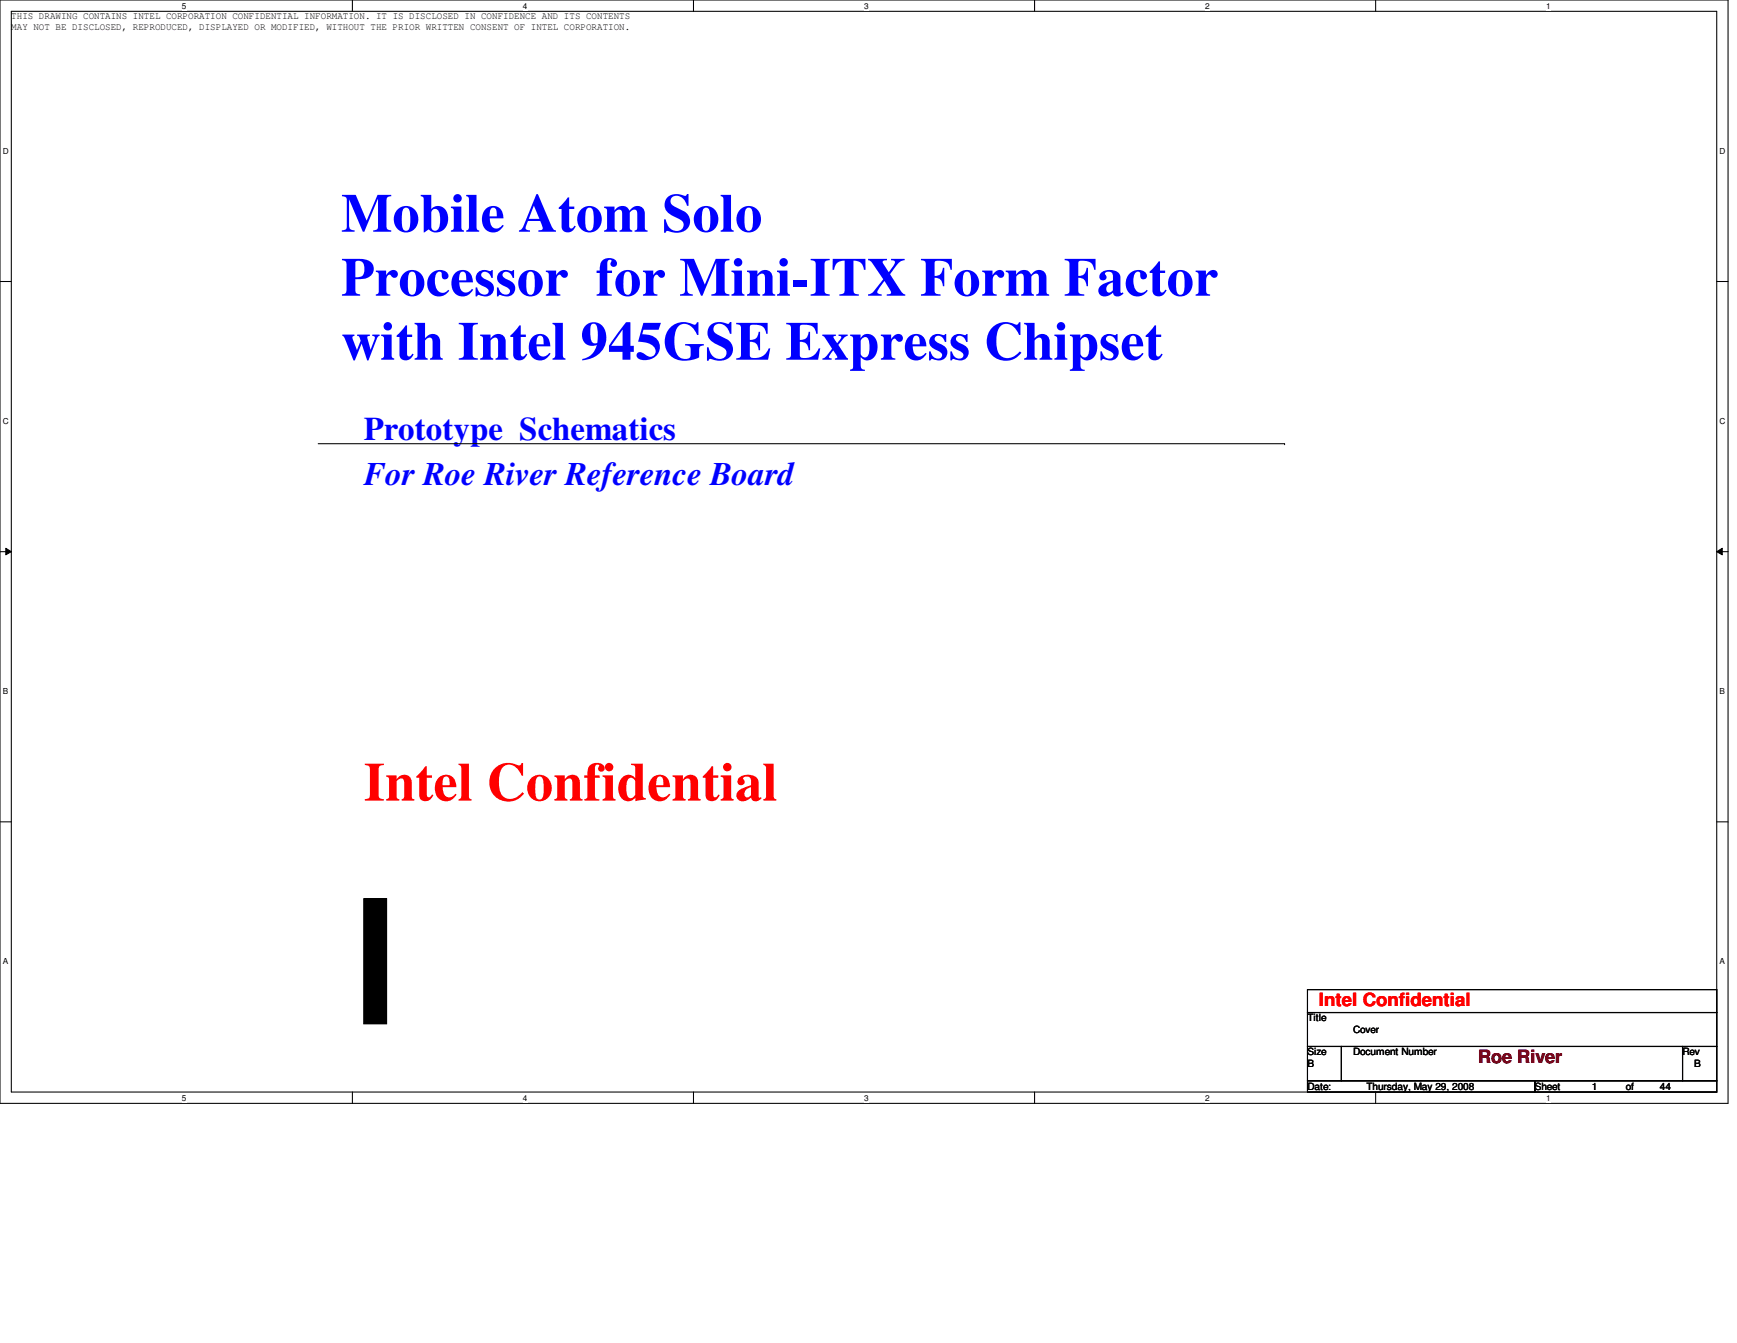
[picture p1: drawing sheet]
<svg xmlns="http://www.w3.org/2000/svg" width="279mm" height="216mm" viewBox="0 0 279 216" stroke-linecap="round" stroke-linejoin="round" font-family="sans-serif">
<defs><g id="words">
<g font-size="8.8" fill="#00f">
<text x="54.9" y="37.3">Mobile Atom Solo</text>
<text x="54.9" y="47.5">Processor for Mini-ITX Form Factor</text>
<text x="54.9" y="57.8">with Intel 945GSE Express Chipset</text>
</g>
<text font-size="8.8" fill="#f00" x="58.5" y="128.7">Intel Confidential</text>
<g font-size="5.3" fill="#00f">
<text x="58.5" y="70.7">Prototype Schematics</text>
<text x="58.5" y="77.9">For Roe River Reference Board</text>
</g>
<text font-size="2.9" fill="#f00" x="212.1" y="161.8">Intel Confidential</text>
<text font-size="2.9" fill="#7f0000" x="237.7" y="170.9">Roe River</text>
<g font-size="1.6">
<text x="1.8" y="4.8">MAY NOT BE DISCLOSED, REPRODUCED, DISPLAYED OR MODIFIED, WITHOUT THE PRIOR WRITTEN CONSENT OF INTEL CORPORATION.</text>
<text x="1.8" y="3.1">THIS DRAWING CONTAINS INTEL CORPORATION CONFIDENTIAL INFORMATION. IT IS DISCLOSED IN CONFIDENCE AND ITS CONTENTS</text>
<text x="210.3" y="164.2">Title</text>
<text x="217.6" y="166">Cover</text>
<text x="210.3" y="171.5">B</text>
<text x="210.3" y="169.7">Size</text>
<text x="217.6" y="169.7">Document Number</text>
<text x="270.6" y="169.7">Rev</text>
<text x="272.5" y="171.5">B</text>
<text x="210.3" y="175.2">Date:</text>
<text x="219.8" y="175.2">Thursday, May 29, 2008</text>
<text x="246.9" y="175.2">Sheet</text>
<text x="256" y="175.2">1</text>
<text x="261.5" y="175.2">of</text>
<text x="267" y="175.2">44</text>
</g>
<g font-size="1.3">
<text x="29.3" y="1.4">5</text>
<text x="84.1" y="1.4">4</text>
<text x="139" y="1.4">3</text>
<text x="193.8" y="1.4">2</text>
<text x="248.7" y="1.4">1</text>
<text x=".5" y="24.7">D</text>
<text x="276.6" y="24.7">D</text>
<text x=".5" y="68.2">C</text>
<text x="276.6" y="68.2">C</text>
<text x=".5" y="111.6">B</text>
<text x="276.6" y="111.6">B</text>
<text x=".5" y="155">A</text>
<text x="276.6" y="155">A</text>
<text x="29.3" y="177">5</text>
<text x="84.1" y="177">4</text>
<text x="139" y="177">3</text>
<text x="193.8" y="177">2</text>
<text x="248.7" y="177">1</text>
</g>
</g></defs>
<path d="M0 0h278v177.4h-278zM1.8 1.8h274.3v173.8h-274.3z" fill="none" stroke="#000" stroke-width=".17"/>
<g fill="#fff">
<path d="M29.3 .2h.7v1.5h-.7z"/>
<path d="M29.3 175.8h.7v1.4h-.7z"/>
</g>
<path d="M56.7 0v1.8M56.7 175.6v1.8" fill="none" stroke="#000" stroke-width=".17"/>
<g fill="#fff">
<path d="M84.1 .2h.7v1.5h-.7z"/>
<path d="M84.1 175.8h.7v1.4h-.7z"/>
</g>
<path d="M111.5 0v1.8M111.5 175.6v1.8" fill="none" stroke="#000" stroke-width=".17"/>
<g fill="#fff">
<path d="M139 .2h.7v1.5h-.7z"/>
<path d="M139 175.8h.7v1.4h-.7z"/>
</g>
<path d="M166.4 0v1.8M166.4 175.6v1.8" fill="none" stroke="#000" stroke-width=".17"/>
<g fill="#fff">
<path d="M193.8 .2h.8v1.5h-.8z"/>
<path d="M193.8 175.8h.8v1.4h-.8z"/>
</g>
<path d="M221.3 0v1.8M221.3 175.6v1.8" fill="none" stroke="#000" stroke-width=".17"/>
<g fill="#fff">
<path d="M248.7 .2h.7v1.5h-.7z"/>
<path d="M248.7 175.8h.7v1.4h-.7z"/>
<path d="M.5 23.5h.9v1.5h-.9z"/>
<path d="M276.6 23.5h.9v1.5h-.9z"/>
<path d="M.5 67h.9v1.5h-.9z"/>
<path d="M276.6 67h.9v1.5h-.9z"/>
</g>
<path d="M0 45.3h1.8M276.1 45.3h1.9" fill="none" stroke="#000" stroke-width=".17"/>
<g fill="#fff">
<path d="M.5 110.4h.8v1.5h-.8z"/>
<path d="M276.6 110.4h.9v1.5h-.9z"/>
</g>
<path d="M0 88.7h1.8M276.1 88.7h1.9" fill="none" stroke="#000" stroke-width=".17"/>
<path d="M.9 88.1l.9 .6-.9 .5zM276.1 88.7l.9-.6v1.1z" fill="#000"/>
<path d="M.9 88.1l.9 .6-.9 .5zM276.1 88.7l.9-.6v1.1z" fill="none" stroke="#000" stroke-width=".16"/>
<g fill="#fff">
<path d="M.5 153.8h.8v1.5h-.8z"/>
<path d="M276.6 153.8h.8v1.5h-.8z"/>
</g>
<path d="M51.2 71.3h155.4M206.6 71.3h.1M0 132.1h1.8M276.1 132.1h1.9M58.5 144.5h3.7v20.1h-3.7zM210.3 159.1h65.8v3.7h-65.8zM210.3 162.8h65.8v5.4h-65.8zM210.3 168.2h5.5v5.5h-5.5zM210.3 173.7h36.6v1.9h-36.6zM215.8 168.2h54.8v5.5h-54.8zM246.9 173.7h29.2v1.9h-29.2zM270.6 168.2h5.5v5.5h-5.5z" fill="none" stroke="#000" stroke-width=".17"/>
<path d="M58.5 144.5h3.7v20.1h-3.7z" fill-rule="evenodd" fill="#000"/>
<use href="#words"/>
</svg>
